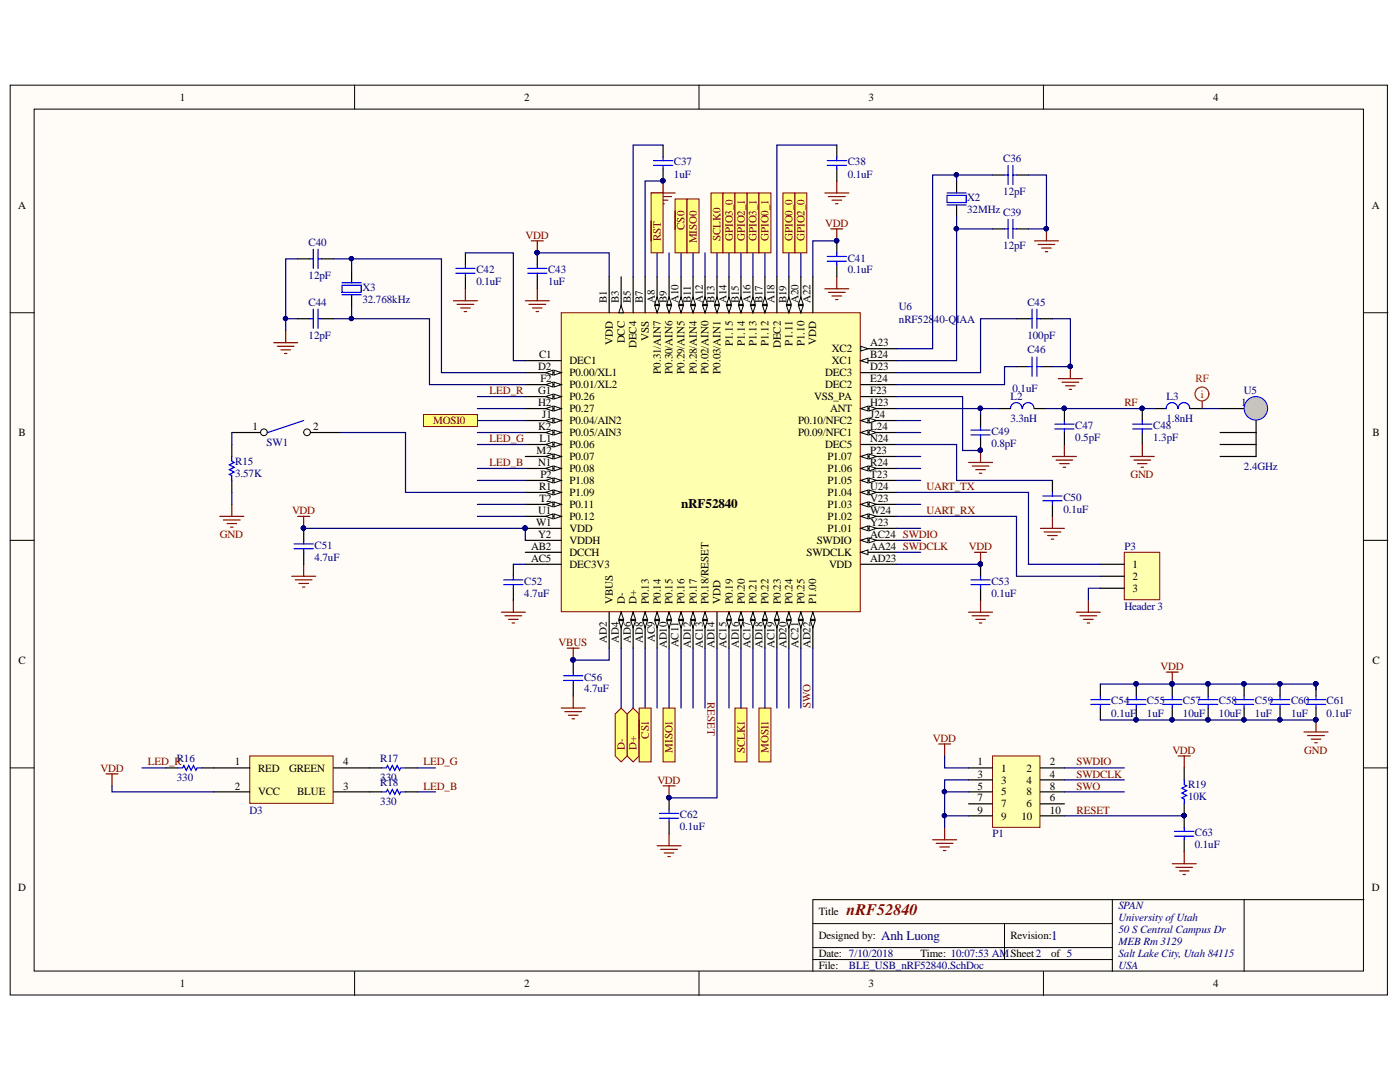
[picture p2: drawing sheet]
<svg xmlns="http://www.w3.org/2000/svg" width="279mm" height="216mm" viewBox="0 0 279 216" stroke-linecap="round" stroke-linejoin="round" font-family="sans-serif">
<defs><g id="words">
<text font-size="3.2" fill="#800000" x="168.9" y="182.7">nRF52840</text>
<text font-size="2.6" x="135.9" y="101.3">nRF52840</text>
<g font-size="2.6" fill="#000080">
<text x="175.9" y="187.6">Anh Luong</text>
<text x="209.8" y="187.6">1</text>
</g>
<g font-size="2.2">
<text x="35.9" y="20.1">1</text>
<text x="104.6" y="20.1">2</text>
<text x="173.3" y="20.1">3</text>
<text x="242.1" y="20.1">4</text>
<text x="3.6" y="41.6">A</text>
<text x="273.8" y="41.6">A</text>
<text x="121.1" y="60.5" transform="rotate(-90 121.1 60.5)">B1</text>
<text x="123.5" y="60.5" transform="rotate(-90 123.5 60.5)">B3</text>
<text x="125.9" y="60.5" transform="rotate(-90 125.9 60.5)">B5</text>
<text x="128.3" y="60.5" transform="rotate(-90 128.3 60.5)">B7</text>
<text x="130.7" y="60.5" transform="rotate(-90 130.7 60.5)">A8</text>
<text x="133.1" y="60.5" transform="rotate(-90 133.1 60.5)">B9</text>
<text x="135.4" y="60.5" transform="rotate(-90 135.4 60.5)">A10</text>
<text x="137.9" y="60.5" transform="rotate(-90 137.9 60.5)">B11</text>
<text x="140.2" y="60.5" transform="rotate(-90 140.2 60.5)">A12</text>
<text x="142.6" y="60.5" transform="rotate(-90 142.6 60.5)">B13</text>
<text x="145" y="60.5" transform="rotate(-90 145 60.5)">A14</text>
<text x="147.4" y="60.5" transform="rotate(-90 147.4 60.5)">B15</text>
<text x="149.8" y="60.5" transform="rotate(-90 149.8 60.5)">A16</text>
<text x="152.2" y="60.5" transform="rotate(-90 152.2 60.5)">B17</text>
<text x="154.5" y="60.5" transform="rotate(-90 154.5 60.5)">A18</text>
<text x="157" y="60.5" transform="rotate(-90 157 60.5)">B19</text>
<text x="159.4" y="60.5" transform="rotate(-90 159.4 60.5)">A20</text>
<text x="161.7" y="60.5" transform="rotate(-90 161.7 60.5)">A22</text>
<text x="107.6" y="71.5">C1</text>
<text x="122.3" y="68.8" transform="rotate(-90 122.3 68.8)">VDD</text>
<text x="124.7" y="68.5" transform="rotate(-90 124.7 68.5)">DCC</text>
<text x="127" y="69.5" transform="rotate(-90 127 69.5)">DEC4</text>
<text x="129.5" y="68.1" transform="rotate(-90 129.5 68.1)">VSS</text>
<text x="146.3" y="69.1" transform="rotate(-90 146.3 69.1)">P1.15</text>
<text x="148.6" y="69.1" transform="rotate(-90 148.6 69.1)">P1.14</text>
<text x="151" y="69.1" transform="rotate(-90 151 69.1)">P1.13</text>
<text x="153.4" y="69.1" transform="rotate(-90 153.4 69.1)">P1.12</text>
<text x="155.8" y="69.5" transform="rotate(-90 155.8 69.5)">DEC2</text>
<text x="158.2" y="69" transform="rotate(-90 158.2 69)">P1.11</text>
<text x="160.5" y="69.1" transform="rotate(-90 160.5 69.1)">P1.10</text>
<text x="162.9" y="68.8" transform="rotate(-90 162.9 68.8)">VDD</text>
<text x="166" y="70.3">XC2</text>
<text x="173.7" y="71.5">B24</text>
<text x="173.7" y="69.1">A23</text>
<text x="107.4" y="73.9">D2</text>
<text x="107.8" y="76.3">F2</text>
<text x="113.7" y="72.7">DEC1</text>
<text x="113.7" y="75.1">P0.00/XL1</text>
<text x="113.7" y="77.5">P0.01/XL2</text>
<text x="131.9" y="74.6" transform="rotate(-90 131.9 74.6)">P0.31/AIN7</text>
<text x="134.2" y="74.6" transform="rotate(-90 134.2 74.6)">P0.30/AIN6</text>
<text x="136.6" y="74.6" transform="rotate(-90 136.6 74.6)">P0.29/AIN5</text>
<text x="139.1" y="74.6" transform="rotate(-90 139.1 74.6)">P0.28/AIN4</text>
<text x="141.4" y="74.6" transform="rotate(-90 141.4 74.6)">P0.02/AIN0</text>
<text x="143.8" y="74.6" transform="rotate(-90 143.8 74.6)">P0.03/AIN1</text>
<text x="164.7" y="77.5">DEC2</text>
<text x="164.7" y="75.1">DEC3</text>
<text x="166" y="72.7">XC1</text>
<text x="173.7" y="76.3">E24</text>
<text x="173.7" y="73.9">D23</text>
<text x="107.4" y="78.6">G1</text>
<text x="107.4" y="81.1">H2</text>
<text x="108.2" y="83.5">J1</text>
<text x="113.7" y="79.8">P0.26</text>
<text x="113.7" y="82.3">P0.27</text>
<text x="162.5" y="79.8">VSS_PA</text>
<text x="165.7" y="82.3">ANT</text>
<text x="173.7" y="78.6">F23</text>
<text x="173.7" y="81.1">H23</text>
<text x="173.7" y="83.5">J24</text>
<text x="247.7" y="81.1">1</text>
<text x="3.7" y="87">B</text>
<text x="50.4" y="85.8">1</text>
<text x="62.5" y="85.8">2</text>
<text x="107.4" y="85.8">K2</text>
<text x="107.7" y="88.2">L1</text>
<text x="113.7" y="84.7">P0.04/AIN2</text>
<text x="113.7" y="87">P0.05/AIN3</text>
<text x="113.7" y="89.4">P0.06</text>
<text x="159.3" y="87">P0.09/NFC1</text>
<text x="159.3" y="84.7">P0.10/NFC2</text>
<text x="164.7" y="89.4">DEC5</text>
<text x="173.7" y="85.8">L24</text>
<text x="173.7" y="88.2">N24</text>
<text x="273.9" y="87">B</text>
<text x="107.1" y="90.7">M2</text>
<text x="107.4" y="93">N1</text>
<text x="107.8" y="95.4">P2</text>
<text x="113.7" y="91.8">P0.07</text>
<text x="113.7" y="94.2">P0.08</text>
<text x="165.1" y="94.2">P1.06</text>
<text x="165.1" y="91.8">P1.07</text>
<text x="173.7" y="95.4">T23</text>
<text x="173.7" y="93">R24</text>
<text x="173.7" y="90.7">P23</text>
<text x="107.6" y="97.8">R1</text>
<text x="107.7" y="100.2">T2</text>
<text x="113.7" y="99">P1.09</text>
<text x="113.7" y="96.6">P1.08</text>
<text x="113.7" y="101.4">P0.11</text>
<text x="165.1" y="101.4">P1.03</text>
<text x="165.1" y="99">P1.04</text>
<text x="165.1" y="96.6">P1.05</text>
<text x="173.7" y="100.2">V23</text>
<text x="173.7" y="97.8">U24</text>
<text x="107" y="104.9">W1</text>
<text x="107.4" y="107.3">Y2</text>
<text x="107.4" y="102.6">U1</text>
<text x="113.7" y="106.1">VDD</text>
<text x="113.7" y="103.8">P0.12</text>
<text x="165.1" y="106.1">P1.01</text>
<text x="165.1" y="103.8">P1.02</text>
<text x="173.7" y="107.3">AC24 SWDIO</text>
<text x="173.7" y="104.9">Y23</text>
<text x="173.7" y="102.6">W24</text>
<text x="106" y="109.8">AB2</text>
<text x="106" y="112.1">AC5</text>
<text x="113.7" y="108.6">VDDH</text>
<text x="113.7" y="110.9">DCCH</text>
<text x="113.7" y="113.3">DEC3V3</text>
<text x="161" y="110.9">SWDCLK</text>
<text x="163" y="108.6">SWDIO</text>
<text x="165.5" y="113.3">VDD</text>
<text x="173.7" y="109.8">AA24 SWDCLK</text>
<text x="173.7" y="112.1">AD23</text>
<text x="226" y="113.3">1</text>
<text x="226" y="115.7">2</text>
<text x="226" y="118.1">3</text>
<text x="122.3" y="120.5" transform="rotate(-90 122.3 120.5)">VBUS</text>
<text x="124.7" y="120.5" transform="rotate(-90 124.7 120.5)">D-</text>
<text x="127" y="120.5" transform="rotate(-90 127 120.5)">D+</text>
<text x="129.5" y="120.5" transform="rotate(-90 129.5 120.5)">P0.13</text>
<text x="131.9" y="120.5" transform="rotate(-90 131.9 120.5)">P0.14</text>
<text x="134.2" y="120.5" transform="rotate(-90 134.2 120.5)">P0.15</text>
<text x="136.6" y="120.5" transform="rotate(-90 136.6 120.5)">P0.16</text>
<text x="139.1" y="120.5" transform="rotate(-90 139.1 120.5)">P0.17</text>
<text x="141.4" y="120.5" transform="rotate(-90 141.4 120.5)">P0.18/RESET</text>
<text x="143.8" y="120.5" transform="rotate(-90 143.8 120.5)">VDD</text>
<text x="146.3" y="120.5" transform="rotate(-90 146.3 120.5)">P0.19</text>
<text x="148.6" y="120.5" transform="rotate(-90 148.6 120.5)">P0.20</text>
<text x="151" y="120.5" transform="rotate(-90 151 120.5)">P0.21</text>
<text x="153.4" y="120.5" transform="rotate(-90 153.4 120.5)">P0.22</text>
<text x="155.8" y="120.5" transform="rotate(-90 155.8 120.5)">P0.23</text>
<text x="158.2" y="120.5" transform="rotate(-90 158.2 120.5)">P0.24</text>
<text x="160.5" y="120.5" transform="rotate(-90 160.5 120.5)">P0.25</text>
<text x="162.9" y="120.5" transform="rotate(-90 162.9 120.5)">P1.00</text>
<text x="121.1" y="128.3" transform="rotate(-90 121.1 128.3)">AD2</text>
<text x="123.5" y="128.3" transform="rotate(-90 123.5 128.3)">AD4</text>
<text x="125.9" y="128.3" transform="rotate(-90 125.9 128.3)">AD6</text>
<text x="128.3" y="128.3" transform="rotate(-90 128.3 128.3)">AD8</text>
<text x="130.7" y="128.1" transform="rotate(-90 130.7 128.1)">AC9</text>
<text x="133.1" y="129.4" transform="rotate(-90 133.1 129.4)">AD10</text>
<text x="135.4" y="129.1" transform="rotate(-90 135.4 129.1)">AC11</text>
<text x="137.9" y="129.4" transform="rotate(-90 137.9 129.4)">AD12</text>
<text x="140.2" y="129.2" transform="rotate(-90 140.2 129.2)">AC13</text>
<text x="142.6" y="129.4" transform="rotate(-90 142.6 129.4)">AD14</text>
<text x="145" y="129.2" transform="rotate(-90 145 129.2)">AC15</text>
<text x="147.4" y="129.4" transform="rotate(-90 147.4 129.4)">AD16</text>
<text x="149.8" y="129.2" transform="rotate(-90 149.8 129.2)">AC17</text>
<text x="152.2" y="129.4" transform="rotate(-90 152.2 129.4)">AD18</text>
<text x="154.5" y="129.2" transform="rotate(-90 154.5 129.2)">AC19</text>
<text x="157" y="129.4" transform="rotate(-90 157 129.4)">AD20</text>
<text x="159.4" y="129.2" transform="rotate(-90 159.4 129.2)">AC21</text>
<text x="161.7" y="129.4" transform="rotate(-90 161.7 129.4)">AD22</text>
<text x="3.7" y="132.4">C</text>
<text x="273.9" y="132.4">C</text>
<text x="46.9" y="152.7">1</text>
<text x="51.5" y="154">RED</text>
<text x="57.7" y="154">GREEN</text>
<text x="68.5" y="152.7">4</text>
<text x="195.1" y="152.7">1</text>
<text x="195.1" y="155.2">3</text>
<text x="199.8" y="154">1</text>
<text x="204.9" y="154">2</text>
<text x="209.5" y="152.7">2</text>
<text x="209.5" y="155.2">4</text>
<text x="46.9" y="157.5">2</text>
<text x="51.5" y="158.7">VCC</text>
<text x="59.3" y="158.7">BLUE</text>
<text x="68.5" y="157.5">3</text>
<text x="195.1" y="157.5">5</text>
<text x="195.1" y="159.9">7</text>
<text x="199.8" y="156.4">3</text>
<text x="199.8" y="158.7">5</text>
<text x="199.8" y="161.1">7</text>
<text x="204.9" y="156.4">4</text>
<text x="204.9" y="161.1">6</text>
<text x="204.9" y="158.7">8</text>
<text x="209.5" y="159.9">6</text>
<text x="209.5" y="157.5">8</text>
<text x="195.1" y="162.4">9</text>
<text x="199.8" y="163.5">9</text>
<text x="203.9" y="163.5">10</text>
<text x="209.5" y="162.4">10</text>
<text x="3.6" y="177.8">D</text>
<text x="273.8" y="177.8">D</text>
<text x="163.4" y="182.7">Title</text>
<text x="163.4" y="187.4">Designed by:</text>
<text x="163.4" y="191">Date: 7/10/2018</text>
<text x="183.7" y="191">Time: 10:07:53 AMSheet2</text>
<text x="201.7" y="187.4">Revision:</text>
<text x="209.8" y="191">of 5</text>
<text x="35.9" y="196.9">1</text>
<text x="104.6" y="196.9">2</text>
<text x="163.4" y="193.4">File:</text>
<text x="173.3" y="196.9">3</text>
<text x="242.1" y="196.9">4</text>
</g>
<g font-size="2.2" fill="#000080">
<text x="134.5" y="33">C37</text>
<text x="134.5" y="35.4">1uF</text>
<text x="169.2" y="33">C38</text>
<text x="169.2" y="35.4">0.1uF</text>
<text x="200.2" y="32.3">C36</text>
<text x="193" y="40.2">X2</text>
<text x="200.2" y="39">12pF</text>
<text x="193" y="42.5">32MHz C39</text>
<text x="61.6" y="49.1">C40</text>
<text x="169.2" y="52.2">C41</text>
<text x="200.2" y="49.7">12pF</text>
<text x="61.6" y="55.7">12pF</text>
<text x="72.3" y="58.1">X3</text>
<text x="95.1" y="54.5">C42</text>
<text x="95.1" y="56.9">0.1uF</text>
<text x="109.4" y="54.5">C43</text>
<text x="109.4" y="56.9">1uF</text>
<text x="169.2" y="54.5">0.1uF</text>
<text x="61.6" y="61">C44</text>
<text x="72.3" y="60.5">32.768kHz</text>
<text x="179.4" y="61.9">U6</text>
<text x="179.4" y="64.4">nRF52840-QI</text>
<text x="191.5" y="64.4">AA</text>
<text x="205" y="61">C45</text>
<text x="61.6" y="67.7">12pF</text>
<text x="205" y="70.5">C46</text>
<text x="205" y="67.7">100pF</text>
<text x="201.7" y="79.8">L2</text>
<text x="202.1" y="78.1">0.1uF</text>
<text x="232.8" y="79.8">L3</text>
<text x="248.3" y="78.6">U5</text>
<text x="53.2" y="89">SW1</text>
<text x="197.8" y="86.8">C49</text>
<text x="197.8" y="89.2">0.8pF</text>
<text x="201.7" y="84.1">3.3nH</text>
<text x="214.6" y="85.6">C47</text>
<text x="214.6" y="87.9">0.5pF</text>
<text x="230.2" y="85.6">C48</text>
<text x="230.2" y="87.9">1.3pF</text>
<text x="232.8" y="84.1">1.8nH</text>
<text x="46.9" y="92.8">R15</text>
<text x="46.9" y="95.1">3.57K</text>
<text x="248.3" y="93.7">2.4GHz</text>
<text x="212.2" y="100">C50</text>
<text x="212.2" y="102.3">0.1uF</text>
<text x="62.8" y="109.5">C51</text>
<text x="62.8" y="111.9">4.7uF</text>
<text x="224.4" y="109.8">P3</text>
<text x="104.6" y="116.7">C52</text>
<text x="104.6" y="119.1">4.7uF</text>
<text x="197.8" y="116.7">C53</text>
<text x="197.8" y="119.1">0.1uF</text>
<text x="224.4" y="121.7">Header 3</text>
<text x="116.6" y="135.8">C56</text>
<text x="116.6" y="138.2">4.7uF</text>
<text x="221.8" y="140.5">C54</text>
<text x="221.8" y="143">0.1uF</text>
<text x="228.9" y="140.5">C55</text>
<text x="228.9" y="143">1uF</text>
<text x="236.1" y="140.5">C57</text>
<text x="236.1" y="143">10uF</text>
<text x="243.3" y="140.5">C58</text>
<text x="243.3" y="143">10uF</text>
<text x="250.5" y="140.5">C59</text>
<text x="250.5" y="143">1uF</text>
<text x="257.7" y="140.5">C60</text>
<text x="257.7" y="143">1uF</text>
<text x="264.8" y="140.5">C61</text>
<text x="264.8" y="143">0.1uF</text>
<text x="35.3" y="152">R16</text>
<text x="35.3" y="155.9">330</text>
<text x="75.9" y="152">R17</text>
<text x="75.9" y="155.9">330</text>
<text x="75.9" y="156.9">R18</text>
<text x="75.9" y="160.7">330</text>
<text x="237.1" y="157.3">R19</text>
<text x="237.1" y="159.7">10K</text>
<text x="49.8" y="162.4">D3</text>
<text x="135.7" y="163.3">C62</text>
<text x="135.7" y="165.7">0.1uF</text>
<text x="198.1" y="167.1">P1</text>
<text x="238.4" y="166.8">C63</text>
<text x="238.4" y="169.2">0.1uF</text>
<text x="223.2" y="181.5">SPAN</text>
<text x="223.2" y="183.8">University ofUtah</text>
<text x="223.2" y="186.2">50 S Central Campus Dr</text>
<text x="223.2" y="188.6">MEB Rm 3129</text>
<text x="223.2" y="191">Salt Lake City, Utah 84115</text>
<text x="169.4" y="193.4">BLE_USB_nRF52840.SchDoc</text>
<text x="223.2" y="193.4">USA</text>
</g>
<g font-size="2.2" fill="#800000">
<text x="104.9" y="47.6">VDD</text>
<text x="136.6" y="45.8" transform="rotate(-90 136.6 45.8)">CS0</text>
<text x="164.7" y="45.2">VDD</text>
<text x="131.9" y="48" transform="rotate(-90 131.9 48)">RST</text>
<text x="139.1" y="48.5" transform="rotate(-90 139.1 48.5)">MISO0</text>
<text x="143.8" y="48" transform="rotate(-90 143.8 48)">SCLK0</text>
<text x="146.3" y="48" transform="rotate(-90 146.3 48)">GPIO3_0</text>
<text x="148.6" y="48" transform="rotate(-90 148.6 48)">GPIO2_1</text>
<text x="151" y="48" transform="rotate(-90 151 48)">GPIO3_1</text>
<text x="153.4" y="48" transform="rotate(-90 153.4 48)">GPIO0_1</text>
<text x="158.2" y="48" transform="rotate(-90 158.2 48)">GPIO0_0</text>
<text x="160.5" y="48" transform="rotate(-90 160.5 48)">GPIO2_0</text>
<text x="97.7" y="78.6">LED_R</text>
<text x="224.4" y="81.1">RF</text>
<text x="86.4" y="84.7">MOSI0</text>
<text x="97.7" y="88.2">LED_G</text>
<text x="97.7" y="93">LED_B</text>
<text x="225.6" y="95.4">GND</text>
<text x="184.9" y="97.8">UART_TX</text>
<text x="43.9" y="107.3">GND</text>
<text x="58.3" y="102.6">VDD</text>
<text x="184.9" y="102.6">UART_RX</text>
<text x="193.4" y="109.8">VDD</text>
<text x="111.5" y="128.9">VBUS</text>
<text x="231.6" y="133.6">VDD</text>
<text x="141.2" y="140.1" transform="rotate(90 141.2 140.1)">RESET</text>
<text x="161.7" y="141.3" transform="rotate(-90 161.7 141.3)">SWO</text>
<text x="124.7" y="149.7" transform="rotate(-90 124.7 149.7)">D-</text>
<text x="127" y="149.7" transform="rotate(-90 127 149.7)">D+</text>
<text x="129.5" y="147.4" transform="rotate(-90 129.5 147.4)">CS1</text>
<text x="186.2" y="148">VDD</text>
<text x="20" y="154">VDD</text>
<text x="29.5" y="152.7">LED_R</text>
<text x="84.5" y="152.7">LED_G</text>
<text x="134.2" y="150.2" transform="rotate(-90 134.2 150.2)">MISO1</text>
<text x="148.6" y="150.3" transform="rotate(-90 148.6 150.3)">SCLK1</text>
<text x="153.4" y="150.2" transform="rotate(-90 153.4 150.2)">MOSI1</text>
<text x="214.8" y="152.7">SWDIO</text>
<text x="214.8" y="155.2">SWDCLK</text>
<text x="234" y="150.4">VDD</text>
<text x="260.3" y="150.4">GND</text>
<text x="84.5" y="157.5">LED_B</text>
<text x="131.2" y="156.4">VDD</text>
<text x="214.8" y="157.5">SWO</text>
<text x="214.8" y="162.4">RESET</text>
</g>
<g font-size="2.2" fill="#f00">
<text x="238.6" y="76.3">RF</text>
<text x="239.6" y="79.4">i</text>
</g>
</g></defs>
<g fill="#fffcf8" stroke="#000" stroke-width=".2">
<path d="M2 17h274.9v181.5h-274.9z"/>
<path d="M6.8 21.8h265.3v172h-265.3z"/>
</g>
<g fill="none" stroke="#000" stroke-width=".2">
<path d="M70.8 17v4.8M139.5 17v4.8M208.2 17v4.8M2 62.4h4.8M272.2 62.4h4.8M2 107.8h4.8M272.2 107.8h4.8M2 153.2h4.8M272.2 153.2h4.8M222 179.5v14.4M248.3 179.5h-86.1v14.4M272.2 179.5h-23.9v14.4"/>
<path d="M70.8 193.9v4.7M139.5 193.9v4.7M162.2 184.3h59.8M162.2 191.5h59.8M162.2 189.1h59.8M200.5 184.3v7.2M208.2 193.9v4.7"/>
</g>
<g fill="none" stroke="#800000" stroke-width=".24">
<path d="M129.9 38.5h4.8M130.7 39.2h3.3M131.4 39.9h1.9M132.3 36.1v2.4M164.6 38.5h4.8M165.3 39.2h3.4M166 39.9h2M167 36.1v2.4M92.9 57.6v2.4M106 48.1h2.4M107.2 48.1v2.4M107.2 57.6v2.4"/>
<path d="M132.1 40.7h.5M164.6 57.6h4.8M165.3 58.3h3.4M165.8 45.7h2.4M166 59.1h2M166.8 40.7h.4M166.8 59.8h.4M167 45.7v2.4M167 55.2v2.4M206.5 48.1h4.7M207.2 48.8h3.3M207.9 49.5h1.9"/>
<path d="M208.6 50.2h.5M208.8 45.7v2.4M54.6 68.4h4.8M55.3 69.1h3.4M56.1 69.8h1.9M56.8 70.5h.5M57 66v2.4M90.5 60h4.8M91.2 60.7h3.4M91.9 61.4h1.9M92.6 62.2h.5M104.8 60h4.8"/>
<path d="M105.6 60.7h3.3M106.3 61.4h1.9M107 62.2h.5M211.2 75.6h4.8M211.9 76.3h3.4M212.7 77h1.9M213.4 77.7h.5M213.6 73.2v2.4M193.3 92.3h4.8M194 93h3.4M194.7 93.7h1.9M195.5 94.4h.4"/>
<path d="M195.7 89.9v2.4M210 91.1h4.8M210.8 91.8h3.3M211.5 92.5h1.9M212.2 93.2h.5M212.4 88.7v2.4M58.2 115h4.8M58.9 115.7h3.4M59.4 103h2.4M59.7 116.4h1.9M60.4 117.1h.4M60.6 103v2.4"/>
<path d="M60.6 112.6v2.4M102.4 119.8v2.4M194.5 110.2h2.4M195.7 110.2v2.4M195.7 119.8v2.4M207.6 105.4h4.8M208.4 106.1h3.3M209.1 106.9h1.9M209.8 107.6h.5M210 103v2.4M100.1 122.2h4.7M100.8 122.9h3.3"/>
<path d="M101.5 123.6h1.9M102.2 124.3h.5M113.2 129.3h2.4M114.4 129.3v2.4M114.4 138.9v2.4M193.3 122.2h4.8M194 122.9h3.4M194.7 123.6h1.9M195.5 124.3h.4M112 141.3h4.8M112.7 142h3.4M113.4 142.7h2"/>
<path d="M114.2 143.4h.4M132.3 156.8h2.4M133.5 156.8v2.4M131.1 168.8h4.8M131.9 169.5h3.3M132.6 170.2h1.9M133.3 170.9h.5M133.5 166.4v2.4"/>
</g>
<path d="M167 28.9v2.4M167 33.7v2.4M190.9 36.1v2.4M70.2 54v2.4M70.2 58.8v2.4M190.9 40.9v2.4M202.9 73.2h2.4M207.6 73.2h2.4M210 95.9v2.4M210 100.6v2.4" fill="none" stroke="#000" stroke-width=".24"/>
<g fill="none" stroke="#00f" stroke-width=".24">
<path d="M165.1 33h3.8M165.1 32.1h3.8M167 31.3v.8M167 33v.7M189 39h3.8v1.4h-3.8zM189 38.5h3.8M68.3 56.9h3.8v1.4h-3.8zM68.3 56.4h3.8M68.3 58.8h3.8M189 40.9h3.8M205.3 73.2h.7M206 71.2v3.9"/>
<path d="M206.9 71.2v3.9M206.9 73.2h.7M208.1 99.9h3.8M208.1 99h3.8M210 98.3v.7M210 99.9v.7"/>
</g>
<g fill="#000080" stroke="#000080" stroke-width=".2">
<circle cx="107.2" cy="50.4" r=".43"/>
<circle cx="132.3" cy="36.1" r=".43"/>
<circle cx="213.6" cy="73.1" r=".43"/>
<circle cx="114.4" cy="131.7" r=".43"/>
<circle cx="60.6" cy="105.4" r=".43"/>
<circle cx="208.8" cy="45.6" r=".43"/>
<circle cx="133.5" cy="159.2" r=".43"/>
<circle cx="195.6" cy="112.5" r=".43"/>
<circle cx="167" cy="48" r=".43"/>
<circle cx="195.6" cy="89.8" r=".43"/>
</g>
<path d="M112 62.4h59.7v59.7h-59.7z" fill="#ffffb0" stroke="#800000" stroke-width=".2"/>
<path d="M104.8 72h7.2M171.8 79.1h7.2M171.8 81.5h7.2M104.8 105.4h7.2" fill="none" stroke="#000" stroke-width=".24"/>
<circle cx="104.8" cy="105.4" r=".43" fill="#000080" stroke="#000080" stroke-width=".2"/>
<path d="M171.8 81.5l1.4-.5v1z" fill="#fffcf8"/>
<path d="M171.8 81.5l1.4-.5v1z" fill="none" stroke="#000" stroke-width=".2"/>
<path d="M173.5 81l1.4 .5-1.4 .5z" fill="#fffcf8"/>
<path d="M173.5 81l1.4 .5-1.4 .5z" fill="none" stroke="#000" stroke-width=".2"/>
<path d="M171.8 76.7h7.2M171.8 74.4h7.2M171.8 72h7.2" fill="none" stroke="#000" stroke-width=".24"/>
<path d="M171.8 72l1.4-.5v.9z" fill="#fffcf8"/>
<path d="M171.8 72l1.4-.5v.9z" fill="none" stroke="#000" stroke-width=".2"/>
<path d="M171.8 69.6h7.2" fill="none" stroke="#000" stroke-width=".24"/>
<path d="M171.8 69.1l1.4 .5-1.4 .5z" fill="#fffcf8"/>
<path d="M171.8 69.1l1.4 .5-1.4 .5z" fill="none" stroke="#000" stroke-width=".2"/>
<path d="M159.8 55.2v7.2M162.2 55.2v7.2" fill="none" stroke="#000" stroke-width=".24"/>
<path d="M159.4 61h.9l-.5 1.4z" fill="#fffcf8"/>
<path d="M159.4 61h.9l-.5 1.4z" fill="none" stroke="#000" stroke-width=".2"/>
<path d="M159.8 59.3l.5 1.4h-.9z" fill="#fffcf8"/>
<path d="M159.8 59.3l.5 1.4h-.9z" fill="none" stroke="#000" stroke-width=".2"/>
<path d="M104.8 74.4h7.2" fill="none" stroke="#000" stroke-width=".24"/>
<path d="M110.6 73.9l1.4 .5-1.4 .4z" fill="#fffcf8"/>
<path d="M110.6 73.9l1.4 .5-1.4 .4z" fill="none" stroke="#000" stroke-width=".2"/>
<path d="M108.9 74.4l1.4-.5v.9z" fill="#fffcf8"/>
<path d="M108.9 74.4l1.4-.5v.9z" fill="none" stroke="#000" stroke-width=".2"/>
<path d="M104.8 76.7h7.2" fill="none" stroke="#000" stroke-width=".24"/>
<path d="M110.6 76.3l1.4 .4-1.4 .5z" fill="#fffcf8"/>
<path d="M110.6 76.3l1.4 .4-1.4 .5z" fill="none" stroke="#000" stroke-width=".2"/>
<path d="M108.9 76.7l1.4-.4v.9z" fill="#fffcf8"/>
<path d="M108.9 76.7l1.4-.4v.9z" fill="none" stroke="#000" stroke-width=".2"/>
<path d="M138.3 55.2v7.2" fill="none" stroke="#000" stroke-width=".24"/>
<path d="M137.8 61h1l-.5 1.4z" fill="#fffcf8"/>
<path d="M137.8 61h1l-.5 1.4z" fill="none" stroke="#000" stroke-width=".2"/>
<path d="M138.3 59.3l.5 1.4h-1z" fill="#fffcf8"/>
<path d="M138.3 59.3l.5 1.4h-1z" fill="none" stroke="#000" stroke-width=".2"/>
<path d="M121.6 55.2v7.2M124 55.2v7.2M126.4 55.2v7.2M128.7 55.2v7.2" fill="none" stroke="#000" stroke-width=".24"/>
<path d="M124 61l.4 1.4h-.9z" fill="#fffcf8"/>
<path d="M124 61l.4 1.4h-.9z" fill="none" stroke="#000" stroke-width=".2"/>
<path d="M171.8 110.2h7.2" fill="none" stroke="#000" stroke-width=".24"/>
<path d="M171.8 110.2l1.4-.5v1z" fill="#fffcf8"/>
<path d="M171.8 110.2l1.4-.5v1z" fill="none" stroke="#000" stroke-width=".2"/>
<path d="M171.8 107.8h7.2" fill="none" stroke="#000" stroke-width=".24"/>
<path d="M171.8 107.8l1.4-.5v1z" fill="#fffcf8"/>
<path d="M171.8 107.8l1.4-.5v1z" fill="none" stroke="#000" stroke-width=".2"/>
<path d="M173.5 107.3l1.4 .5-1.4 .5z" fill="#fffcf8"/>
<path d="M173.5 107.3l1.4 .5-1.4 .5z" fill="none" stroke="#000" stroke-width=".2"/>
<path d="M171.8 105.4h7.2" fill="none" stroke="#000" stroke-width=".24"/>
<path d="M171.8 105.4l1.4-.5v1z" fill="#fffcf8"/>
<path d="M171.8 105.4l1.4-.5v1z" fill="none" stroke="#000" stroke-width=".2"/>
<path d="M173.5 104.9l1.4 .5-1.4 .5z" fill="#fffcf8"/>
<path d="M173.5 104.9l1.4 .5-1.4 .5z" fill="none" stroke="#000" stroke-width=".2"/>
<path d="M124 122.2v7.1" fill="none" stroke="#000" stroke-width=".24"/>
<path d="M124 122.2l.4 1.4h-.9z" fill="#fffcf8"/>
<path d="M124 122.2l.4 1.4h-.9z" fill="none" stroke="#000" stroke-width=".2"/>
<path d="M123.5 123.8h.9l-.4 1.5z" fill="#fffcf8"/>
<path d="M123.5 123.8h.9l-.4 1.5z" fill="none" stroke="#000" stroke-width=".2"/>
<path d="M145.5 122.2v7.1" fill="none" stroke="#000" stroke-width=".24"/>
<path d="M145.5 122.2l.5 1.4h-1z" fill="#fffcf8"/>
<path d="M145.5 122.2l.5 1.4h-1z" fill="none" stroke="#000" stroke-width=".2"/>
<path d="M145 123.8h1l-.5 1.5z" fill="#fffcf8"/>
<path d="M145 123.8h1l-.5 1.5z" fill="none" stroke="#000" stroke-width=".2"/>
<path d="M104.8 107.8h7.2M104.8 110.2h7.2M104.8 112.6h7.2M121.6 122.2v7.1M126.4 122.2v7.1" fill="none" stroke="#000" stroke-width=".24"/>
<path d="M126.4 122.2l.4 1.4h-.9z" fill="#fffcf8"/>
<path d="M126.4 122.2l.4 1.4h-.9z" fill="none" stroke="#000" stroke-width=".2"/>
<path d="M125.9 123.8h.9l-.4 1.5z" fill="#fffcf8"/>
<path d="M125.9 123.8h.9l-.4 1.5z" fill="none" stroke="#000" stroke-width=".2"/>
<path d="M147.9 122.2v7.1" fill="none" stroke="#000" stroke-width=".24"/>
<path d="M147.9 122.2l.5 1.4h-1z" fill="#fffcf8"/>
<path d="M147.9 122.2l.5 1.4h-1z" fill="none" stroke="#000" stroke-width=".2"/>
<path d="M147.4 123.8h1l-.5 1.5z" fill="#fffcf8"/>
<path d="M147.4 123.8h1l-.5 1.5z" fill="none" stroke="#000" stroke-width=".2"/>
<path d="M150.3 122.2v7.1" fill="none" stroke="#000" stroke-width=".24"/>
<path d="M150.3 122.2l.4 1.4h-.9z" fill="#fffcf8"/>
<path d="M150.3 122.2l.4 1.4h-.9z" fill="none" stroke="#000" stroke-width=".2"/>
<path d="M149.8 123.8h.9l-.4 1.5z" fill="#fffcf8"/>
<path d="M149.8 123.8h.9l-.4 1.5z" fill="none" stroke="#000" stroke-width=".2"/>
<path d="M152.7 122.2v7.1" fill="none" stroke="#000" stroke-width=".24"/>
<path d="M152.7 122.2l.4 1.4h-.9z" fill="#fffcf8"/>
<path d="M152.7 122.2l.4 1.4h-.9z" fill="none" stroke="#000" stroke-width=".2"/>
<path d="M152.2 123.8h.9l-.4 1.5z" fill="#fffcf8"/>
<path d="M152.2 123.8h.9l-.4 1.5z" fill="none" stroke="#000" stroke-width=".2"/>
<path d="M155 122.2v7.1" fill="none" stroke="#000" stroke-width=".24"/>
<path d="M155 122.2l.5 1.4h-.9z" fill="#fffcf8"/>
<path d="M155 122.2l.5 1.4h-.9z" fill="none" stroke="#000" stroke-width=".2"/>
<path d="M154.6 123.8h.9l-.5 1.5z" fill="#fffcf8"/>
<path d="M154.6 123.8h.9l-.5 1.5z" fill="none" stroke="#000" stroke-width=".2"/>
<path d="M157.4 122.2v7.1" fill="none" stroke="#000" stroke-width=".24"/>
<path d="M157.4 122.2l.5 1.4h-.9z" fill="#fffcf8"/>
<path d="M157.4 122.2l.5 1.4h-.9z" fill="none" stroke="#000" stroke-width=".2"/>
<path d="M157 123.8h.9l-.5 1.5z" fill="#fffcf8"/>
<path d="M157 123.8h.9l-.5 1.5z" fill="none" stroke="#000" stroke-width=".2"/>
<path d="M171.8 86.3h7.2M171.8 112.6h7.2" fill="none" stroke="#000" stroke-width=".24"/>
<path d="M171.8 86.3l1.4-.5v1z" fill="#fffcf8"/>
<path d="M171.8 86.3l1.4-.5v1z" fill="none" stroke="#000" stroke-width=".2"/>
<path d="M173.5 85.8l1.4 .5-1.4 .5z" fill="#fffcf8"/>
<path d="M173.5 85.8l1.4 .5-1.4 .5z" fill="none" stroke="#000" stroke-width=".2"/>
<path d="M104.8 98.3h7.2" fill="none" stroke="#000" stroke-width=".24"/>
<path d="M110.6 97.8l1.4 .5-1.4 .4z" fill="#fffcf8"/>
<path d="M110.6 97.8l1.4 .5-1.4 .4z" fill="none" stroke="#000" stroke-width=".2"/>
<path d="M108.9 98.3l1.4-.5v.9z" fill="#fffcf8"/>
<path d="M108.9 98.3l1.4-.5v.9z" fill="none" stroke="#000" stroke-width=".2"/>
<path d="M159.8 122.2v7.1" fill="none" stroke="#000" stroke-width=".24"/>
<path d="M159.8 122.2l.5 1.4h-.9z" fill="#fffcf8"/>
<path d="M159.8 122.2l.5 1.4h-.9z" fill="none" stroke="#000" stroke-width=".2"/>
<path d="M159.4 123.8h.9l-.5 1.5z" fill="#fffcf8"/>
<path d="M159.4 123.8h.9l-.5 1.5z" fill="none" stroke="#000" stroke-width=".2"/>
<path d="M162.2 122.2v7.1" fill="none" stroke="#000" stroke-width=".24"/>
<path d="M162.2 122.2l.5 1.4h-1z" fill="#fffcf8"/>
<path d="M162.2 122.2l.5 1.4h-1z" fill="none" stroke="#000" stroke-width=".2"/>
<path d="M161.7 123.8h1l-.5 1.5z" fill="#fffcf8"/>
<path d="M161.7 123.8h1l-.5 1.5z" fill="none" stroke="#000" stroke-width=".2"/>
<path d="M104.8 79.1h7.2" fill="none" stroke="#000" stroke-width=".24"/>
<path d="M110.6 78.7l1.4 .4-1.4 .5z" fill="#fffcf8"/>
<path d="M110.6 78.7l1.4 .4-1.4 .5z" fill="none" stroke="#000" stroke-width=".2"/>
<path d="M108.9 79.1l1.4-.4v.9z" fill="#fffcf8"/>
<path d="M108.9 79.1l1.4-.4v.9z" fill="none" stroke="#000" stroke-width=".2"/>
<path d="M104.8 81.5h7.2" fill="none" stroke="#000" stroke-width=".24"/>
<path d="M110.6 81l1.4 .5-1.4 .5z" fill="#fffcf8"/>
<path d="M110.6 81l1.4 .5-1.4 .5z" fill="none" stroke="#000" stroke-width=".2"/>
<path d="M108.9 81.5l1.4-.5v1z" fill="#fffcf8"/>
<path d="M108.9 81.5l1.4-.5v1z" fill="none" stroke="#000" stroke-width=".2"/>
<path d="M104.8 83.9h7.2" fill="none" stroke="#000" stroke-width=".24"/>
<path d="M110.6 83.4l1.4 .5-1.4 .5z" fill="#fffcf8"/>
<path d="M110.6 83.4l1.4 .5-1.4 .5z" fill="none" stroke="#000" stroke-width=".2"/>
<path d="M108.9 83.9l1.4-.5v1z" fill="#fffcf8"/>
<path d="M108.9 83.9l1.4-.5v1z" fill="none" stroke="#000" stroke-width=".2"/>
<path d="M104.8 86.3h7.2" fill="none" stroke="#000" stroke-width=".24"/>
<path d="M110.6 85.8l1.4 .5-1.4 .5z" fill="#fffcf8"/>
<path d="M110.6 85.8l1.4 .5-1.4 .5z" fill="none" stroke="#000" stroke-width=".2"/>
<path d="M108.9 86.3l1.4-.5v1z" fill="#fffcf8"/>
<path d="M108.9 86.3l1.4-.5v1z" fill="none" stroke="#000" stroke-width=".2"/>
<path d="M104.8 88.7h7.2" fill="none" stroke="#000" stroke-width=".24"/>
<path d="M110.6 88.2l1.4 .5-1.4 .5z" fill="#fffcf8"/>
<path d="M110.6 88.2l1.4 .5-1.4 .5z" fill="none" stroke="#000" stroke-width=".2"/>
<path d="M108.9 88.7l1.4-.5v1z" fill="#fffcf8"/>
<path d="M108.9 88.7l1.4-.5v1z" fill="none" stroke="#000" stroke-width=".2"/>
<path d="M104.8 91.1h7.2" fill="none" stroke="#000" stroke-width=".24"/>
<path d="M110.6 90.6l1.4 .5-1.4 .5z" fill="#fffcf8"/>
<path d="M110.6 90.6l1.4 .5-1.4 .5z" fill="none" stroke="#000" stroke-width=".2"/>
<path d="M108.9 91.1l1.4-.5v1z" fill="#fffcf8"/>
<path d="M108.9 91.1l1.4-.5v1z" fill="none" stroke="#000" stroke-width=".2"/>
<path d="M104.8 93.5h7.2" fill="none" stroke="#000" stroke-width=".24"/>
<path d="M110.6 93l1.4 .5-1.4 .5z" fill="#fffcf8"/>
<path d="M110.6 93l1.4 .5-1.4 .5z" fill="none" stroke="#000" stroke-width=".2"/>
<path d="M108.9 93.5l1.4-.5v1z" fill="#fffcf8"/>
<path d="M108.9 93.5l1.4-.5v1z" fill="none" stroke="#000" stroke-width=".2"/>
<path d="M104.8 95.9h7.2" fill="none" stroke="#000" stroke-width=".24"/>
<path d="M110.6 95.4l1.4 .5-1.4 .4z" fill="#fffcf8"/>
<path d="M110.6 95.4l1.4 .5-1.4 .4z" fill="none" stroke="#000" stroke-width=".2"/>
<path d="M108.9 95.9l1.4-.5v.9z" fill="#fffcf8"/>
<path d="M108.9 95.9l1.4-.5v.9z" fill="none" stroke="#000" stroke-width=".2"/>
<path d="M128.7 122.2v7.1" fill="none" stroke="#000" stroke-width=".24"/>
<path d="M128.7 122.2l.5 1.4h-.9z" fill="#fffcf8"/>
<path d="M128.7 122.2l.5 1.4h-.9z" fill="none" stroke="#000" stroke-width=".2"/>
<path d="M128.3 123.8h.9l-.5 1.5z" fill="#fffcf8"/>
<path d="M128.3 123.8h.9l-.5 1.5z" fill="none" stroke="#000" stroke-width=".2"/>
<path d="M131.1 122.2v7.1" fill="none" stroke="#000" stroke-width=".24"/>
<path d="M131.1 122.2l.5 1.4h-.9z" fill="#fffcf8"/>
<path d="M131.1 122.2l.5 1.4h-.9z" fill="none" stroke="#000" stroke-width=".2"/>
<path d="M130.7 123.8h.9l-.5 1.5z" fill="#fffcf8"/>
<path d="M130.7 123.8h.9l-.5 1.5z" fill="none" stroke="#000" stroke-width=".2"/>
<path d="M133.5 122.2v7.1" fill="none" stroke="#000" stroke-width=".24"/>
<path d="M133.5 122.2l.5 1.4h-.9z" fill="#fffcf8"/>
<path d="M133.5 122.2l.5 1.4h-.9z" fill="none" stroke="#000" stroke-width=".2"/>
<path d="M133.1 123.8h.9l-.5 1.5z" fill="#fffcf8"/>
<path d="M133.1 123.8h.9l-.5 1.5z" fill="none" stroke="#000" stroke-width=".2"/>
<path d="M135.9 122.2v7.1" fill="none" stroke="#000" stroke-width=".24"/>
<path d="M135.9 122.2l.5 1.4h-1z" fill="#fffcf8"/>
<path d="M135.9 122.2l.5 1.4h-1z" fill="none" stroke="#000" stroke-width=".2"/>
<path d="M135.4 123.8h1l-.5 1.5z" fill="#fffcf8"/>
<path d="M135.4 123.8h1l-.5 1.5z" fill="none" stroke="#000" stroke-width=".2"/>
<path d="M104.8 100.6h7.2" fill="none" stroke="#000" stroke-width=".24"/>
<path d="M110.6 100.2l1.4 .4-1.4 .5z" fill="#fffcf8"/>
<path d="M110.6 100.2l1.4 .4-1.4 .5z" fill="none" stroke="#000" stroke-width=".2"/>
<path d="M108.9 100.6l1.4-.4v.9z" fill="#fffcf8"/>
<path d="M108.9 100.6l1.4-.4v.9z" fill="none" stroke="#000" stroke-width=".2"/>
<path d="M104.8 103h7.2" fill="none" stroke="#000" stroke-width=".24"/>
<path d="M110.6 102.6l1.4 .4-1.4 .5z" fill="#fffcf8"/>
<path d="M110.6 102.6l1.4 .4-1.4 .5z" fill="none" stroke="#000" stroke-width=".2"/>
<path d="M108.9 103l1.4-.4v.9z" fill="#fffcf8"/>
<path d="M108.9 103l1.4-.4v.9z" fill="none" stroke="#000" stroke-width=".2"/>
<path d="M138.3 122.2v7.1" fill="none" stroke="#000" stroke-width=".24"/>
<path d="M138.3 122.2l.5 1.4h-1z" fill="#fffcf8"/>
<path d="M138.3 122.2l.5 1.4h-1z" fill="none" stroke="#000" stroke-width=".2"/>
<path d="M137.8 123.8h1l-.5 1.5z" fill="#fffcf8"/>
<path d="M137.8 123.8h1l-.5 1.5z" fill="none" stroke="#000" stroke-width=".2"/>
<path d="M140.7 122.2v7.1" fill="none" stroke="#000" stroke-width=".24"/>
<path d="M140.7 122.2l.5 1.4h-1z" fill="#fffcf8"/>
<path d="M140.7 122.2l.5 1.4h-1z" fill="none" stroke="#000" stroke-width=".2"/>
<path d="M140.2 123.8h1l-.5 1.5z" fill="#fffcf8"/>
<path d="M140.2 123.8h1l-.5 1.5z" fill="none" stroke="#000" stroke-width=".2"/>
<path d="M171.8 88.7h7.2M171.8 83.9h7.2" fill="none" stroke="#000" stroke-width=".24"/>
<path d="M171.8 83.9l1.4-.5v1z" fill="#fffcf8"/>
<path d="M171.8 83.9l1.4-.5v1z" fill="none" stroke="#000" stroke-width=".2"/>
<path d="M173.5 83.4l1.4 .5-1.4 .5z" fill="#fffcf8"/>
<path d="M173.5 83.4l1.4 .5-1.4 .5z" fill="none" stroke="#000" stroke-width=".2"/>
<path d="M143.1 55.2v7.2" fill="none" stroke="#000" stroke-width=".24"/>
<path d="M142.6 61h1l-.5 1.4z" fill="#fffcf8"/>
<path d="M142.6 61h1l-.5 1.4z" fill="none" stroke="#000" stroke-width=".2"/>
<path d="M143.1 59.3l.5 1.4h-1z" fill="#fffcf8"/>
<path d="M143.1 59.3l.5 1.4h-1z" fill="none" stroke="#000" stroke-width=".2"/>
<path d="M140.7 55.2v7.2" fill="none" stroke="#000" stroke-width=".24"/>
<path d="M140.2 61h1l-.5 1.4z" fill="#fffcf8"/>
<path d="M140.2 61h1l-.5 1.4z" fill="none" stroke="#000" stroke-width=".2"/>
<path d="M140.7 59.3l.5 1.4h-1z" fill="#fffcf8"/>
<path d="M140.7 59.3l.5 1.4h-1z" fill="none" stroke="#000" stroke-width=".2"/>
<path d="M135.9 55.2v7.2" fill="none" stroke="#000" stroke-width=".24"/>
<path d="M135.4 61h1l-.5 1.4z" fill="#fffcf8"/>
<path d="M135.4 61h1l-.5 1.4z" fill="none" stroke="#000" stroke-width=".2"/>
<path d="M135.9 59.3l.5 1.4h-1z" fill="#fffcf8"/>
<path d="M135.9 59.3l.5 1.4h-1z" fill="none" stroke="#000" stroke-width=".2"/>
<path d="M133.5 55.2v7.2" fill="none" stroke="#000" stroke-width=".24"/>
<path d="M133.1 61h.9l-.5 1.4z" fill="#fffcf8"/>
<path d="M133.1 61h.9l-.5 1.4z" fill="none" stroke="#000" stroke-width=".2"/>
<path d="M133.5 59.3l.5 1.4h-.9z" fill="#fffcf8"/>
<path d="M133.5 59.3l.5 1.4h-.9z" fill="none" stroke="#000" stroke-width=".2"/>
<path d="M131.1 55.2v7.2" fill="none" stroke="#000" stroke-width=".24"/>
<path d="M130.7 61h.9l-.5 1.4z" fill="#fffcf8"/>
<path d="M130.7 61h.9l-.5 1.4z" fill="none" stroke="#000" stroke-width=".2"/>
<path d="M131.1 59.3l.5 1.4h-.9z" fill="#fffcf8"/>
<path d="M131.1 59.3l.5 1.4h-.9z" fill="none" stroke="#000" stroke-width=".2"/>
<path d="M171.8 103h7.2M143.1 122.2v7.1" fill="none" stroke="#000" stroke-width=".24"/>
<path d="M171.8 103l1.4-.4v.9z" fill="#fffcf8"/>
<path d="M171.8 103l1.4-.4v.9z" fill="none" stroke="#000" stroke-width=".2"/>
<path d="M173.5 102.6l1.4 .4-1.4 .5z" fill="#fffcf8"/>
<path d="M173.5 102.6l1.4 .4-1.4 .5z" fill="none" stroke="#000" stroke-width=".2"/>
<path d="M171.8 100.6h7.2" fill="none" stroke="#000" stroke-width=".24"/>
<path d="M171.8 100.6l1.4-.4v.9z" fill="#fffcf8"/>
<path d="M171.8 100.6l1.4-.4v.9z" fill="none" stroke="#000" stroke-width=".2"/>
<path d="M173.5 100.2l1.4 .4-1.4 .5z" fill="#fffcf8"/>
<path d="M173.5 100.2l1.4 .4-1.4 .5z" fill="none" stroke="#000" stroke-width=".2"/>
<path d="M171.8 98.3h7.2" fill="none" stroke="#000" stroke-width=".24"/>
<path d="M171.8 98.3l1.4-.5v.9z" fill="#fffcf8"/>
<path d="M171.8 98.3l1.4-.5v.9z" fill="none" stroke="#000" stroke-width=".2"/>
<path d="M173.5 97.8l1.4 .5-1.4 .4z" fill="#fffcf8"/>
<path d="M173.5 97.8l1.4 .5-1.4 .4z" fill="none" stroke="#000" stroke-width=".2"/>
<path d="M171.8 95.9h7.2" fill="none" stroke="#000" stroke-width=".24"/>
<path d="M171.8 95.9l1.4-.5v.9z" fill="#fffcf8"/>
<path d="M171.8 95.9l1.4-.5v.9z" fill="none" stroke="#000" stroke-width=".2"/>
<path d="M173.5 95.4l1.4 .5-1.4 .4z" fill="#fffcf8"/>
<path d="M173.5 95.4l1.4 .5-1.4 .4z" fill="none" stroke="#000" stroke-width=".2"/>
<path d="M171.8 93.5h7.2" fill="none" stroke="#000" stroke-width=".24"/>
<path d="M171.8 93.5l1.4-.5v1z" fill="#fffcf8"/>
<path d="M171.8 93.5l1.4-.5v1z" fill="none" stroke="#000" stroke-width=".2"/>
<path d="M173.5 93l1.4 .5-1.4 .5z" fill="#fffcf8"/>
<path d="M173.5 93l1.4 .5-1.4 .5z" fill="none" stroke="#000" stroke-width=".2"/>
<path d="M171.8 91.1h7.2" fill="none" stroke="#000" stroke-width=".24"/>
<path d="M171.8 91.1l1.4-.5v1z" fill="#fffcf8"/>
<path d="M171.8 91.1l1.4-.5v1z" fill="none" stroke="#000" stroke-width=".2"/>
<path d="M173.5 90.6l1.4 .5-1.4 .5z" fill="#fffcf8"/>
<path d="M173.5 90.6l1.4 .5-1.4 .5z" fill="none" stroke="#000" stroke-width=".2"/>
<path d="M157.4 55.2v7.2" fill="none" stroke="#000" stroke-width=".24"/>
<path d="M157 61h.9l-.5 1.4z" fill="#fffcf8"/>
<path d="M157 61h.9l-.5 1.4z" fill="none" stroke="#000" stroke-width=".2"/>
<path d="M157.4 59.3l.5 1.4h-.9z" fill="#fffcf8"/>
<path d="M157.4 59.3l.5 1.4h-.9z" fill="none" stroke="#000" stroke-width=".2"/>
<path d="M152.7 55.2v7.2" fill="none" stroke="#000" stroke-width=".24"/>
<path d="M152.2 61h.9l-.4 1.4z" fill="#fffcf8"/>
<path d="M152.2 61h.9l-.4 1.4z" fill="none" stroke="#000" stroke-width=".2"/>
<path d="M152.7 59.3l.4 1.4h-.9z" fill="#fffcf8"/>
<path d="M152.7 59.3l.4 1.4h-.9z" fill="none" stroke="#000" stroke-width=".2"/>
<path d="M150.3 55.2v7.2" fill="none" stroke="#000" stroke-width=".24"/>
<path d="M149.8 61h.9l-.4 1.4z" fill="#fffcf8"/>
<path d="M149.8 61h.9l-.4 1.4z" fill="none" stroke="#000" stroke-width=".2"/>
<path d="M150.3 59.3l.4 1.4h-.9z" fill="#fffcf8"/>
<path d="M150.3 59.3l.4 1.4h-.9z" fill="none" stroke="#000" stroke-width=".2"/>
<path d="M147.9 55.2v7.2" fill="none" stroke="#000" stroke-width=".24"/>
<path d="M147.4 61h1l-.5 1.4z" fill="#fffcf8"/>
<path d="M147.4 61h1l-.5 1.4z" fill="none" stroke="#000" stroke-width=".2"/>
<path d="M147.9 59.3l.5 1.4h-1z" fill="#fffcf8"/>
<path d="M147.9 59.3l.5 1.4h-1z" fill="none" stroke="#000" stroke-width=".2"/>
<path d="M145.5 55.2v7.2" fill="none" stroke="#000" stroke-width=".24"/>
<path d="M145 61h1l-.5 1.4z" fill="#fffcf8"/>
<path d="M145 61h1l-.5 1.4z" fill="none" stroke="#000" stroke-width=".2"/>
<path d="M145.5 59.3l.5 1.4h-1z" fill="#fffcf8"/>
<path d="M145.5 59.3l.5 1.4h-1z" fill="none" stroke="#000" stroke-width=".2"/>
<g fill="none" stroke="#000" stroke-width=".24">
<path d="M132.3 28.9v2.4M132.3 33.7v2.4M198.1 34.9h2.4M202.9 34.9h2.4M59.4 51.7h2.4M64.2 51.7h2.4M92.9 50.5v2.3M92.9 55.2v2.4M107.2 50.5v2.3M107.2 55.2v2.4M155 55.2v7.2M167 48.1v2.4"/>
<path d="M167 52.8v2.4M198.1 45.7h2.4M202.9 45.7h2.4M59.4 63.6h2.4M64.2 63.6h2.4M202.9 63.6h2.4M207.6 63.6h2.4M195.7 82.7v2.4M195.7 87.5v2.4M199.3 81.5h2.4M206.5 81.5h2.3M212.4 81.5v2.4"/>
<path d="M212.4 86.3v2.4M228 81.5v2.4M228 86.3v2.4M230.4 81.5h2.4M237.5 81.5h2.4M60.6 105.4v2.4M60.6 110.2v2.4M102.4 112.6v2.4M102.4 117.4v2.4M195.7 112.6v2.4M195.7 117.4v2.4M114.4 131.7v2.4"/>
<path d="M114.4 136.5v2.4M133.5 159.2v2.4M133.5 164v2.4"/>
</g>
<g fill="#000080" stroke="#000080" stroke-width=".2">
<circle cx="104.8" cy="105.4" r=".43"/>
<circle cx="212.4" cy="81.5" r=".43"/>
<circle cx="195.6" cy="89.8" r=".43"/>
<circle cx="133.5" cy="159.2" r=".43"/>
<circle cx="167" cy="48" r=".43"/>
<circle cx="195.6" cy="112.5" r=".43"/>
<circle cx="60.6" cy="105.4" r=".43"/>
<circle cx="114.4" cy="131.7" r=".43"/>
<circle cx="132.3" cy="36.1" r=".43"/>
<circle cx="107.2" cy="50.4" r=".43"/>
<circle cx="227.9" cy="81.5" r=".43"/>
</g>
<g fill="none" stroke="#00f" stroke-width=".24">
<path d="M130.4 32.1h3.8M130.4 33h3.8M132.3 31.3v.8M132.3 33v.7M200.5 34.9h.7M201.2 33v3.8M202.1 33v3.8M202.1 34.9h.8M61.8 51.7h.7M62.5 49.7v3.9M63.5 49.7v3.9M63.5 51.7h.7"/>
<path d="M91 53.6h3.8M91 54.5h3.8M92.9 52.8v.8M92.9 54.5v.7M105.3 53.6h3.8M105.3 54.5h3.8M107.2 52.8v.8M107.2 54.5v.7M165.1 51.2h3.8M165.1 52.1h3.8M167 50.5v.7M167 52.1v.7"/>
<path d="M200.5 45.7h.7M201.2 43.8v3.8M202.1 43.8v3.8M202.1 45.7h.8M61.8 63.6h.7M62.5 61.7v3.8M63.5 61.7v3.8M63.5 63.6h.7M205.3 63.6h.7M206 61.7v3.8M206.9 63.6h.7M206.9 61.7v3.8"/>
<path d="M193.8 85.8h3.8M193.8 86.8h3.8M195.7 85.1v.7M195.7 86.8v.7M204 81.5a1.15 1.15 0 0 0-1.2-1.2 1.15 1.15 0 0 0-1.1 1.2M206.4 81.5a1.15 1.15 0 0 0-1.2-1.2 1.15 1.15 0 0 0-1.1 1.2M210.5 84.6h3.8M210.5 85.6h3.8M212.4 83.9v.7M212.4 85.6v.7M226.1 84.6h3.8M226.1 85.6h3.8"/>
<path d="M228 83.9v.7M228 85.6v.7M235 81.5a1.15 1.15 0 0 0-1.1-1.2 1.15 1.15 0 0 0-1.1 1.2M237.4 81.5a1.15 1.15 0 0 0-1.1-1.2 1.15 1.15 0 0 0-1.2 1.2M58.7 108.5h3.8M58.7 109.5h3.8M60.6 107.8v.7M60.6 109.5v.7M100.5 115.7h3.9M100.5 116.7h3.9M102.4 115v.7M102.4 116.7v.7"/>
<path d="M193.8 115.7h3.8M193.8 116.7h3.8M195.7 115v.7M195.7 116.7v.7M112.5 134.8h3.8M112.5 135.8h3.8M114.4 134.1v.7M114.4 135.8v.7M131.6 162.3h3.8M131.6 163.3h3.8M133.5 161.6v.7M133.5 163.3v.7"/>
</g>
<path d="M225.6 91.1h4.8M226.3 91.8h3.3M227 92.5h1.9M227.7 93.2h.5M228 88.7v2.4" fill="none" stroke="#800000" stroke-width=".24"/>
<path d="M49.8 150.8h16.7v9.5h-16.7z" fill="#ffffb0" stroke="#800000" stroke-width=".2"/>
<g fill="none" stroke="#000" stroke-width=".24">
<path d="M46.3 86.3h7.1M233.9 136.5v2.4M241.1 136.5v2.4M248.3 136.5v2.4M255.5 136.5v2.4M262.6 136.5v2.4M33.1 153.2h2.4M40.3 153.2h9.5M42.7 158h7.1M66.6 153.2h9.5M66.6 158h9.5M80.9 153.2h2.4"/>
<path d="M80.9 158h2.4M233.9 141.3v2.4M241.1 141.3v2.4M248.3 141.3v2.4M255.5 141.3v2.4M262.6 141.3v2.4"/>
</g>
<path d="M232.8 134.1h2.3M233.9 134.1v2.4M21.2 154.4h2.3M22.4 154.4v2.4M260.2 146.1h4.8M261 146.8h3.3M261.7 147.5h1.9M262.4 148.2h.5M262.6 143.7v2.4" fill="none" stroke="#800000" stroke-width=".24"/>
<g fill="none" stroke="#00f" stroke-width=".24">
<path d="M232 139.6h3.9M233.9 138.9v.7M239.2 139.6h3.8M241.1 138.9v.7M246.4 139.6h3.8M248.3 138.9v.7M253.6 139.6h3.8M255.5 138.9v.7M260.7 139.6h3.8M262.6 138.9v.7M35.5 153.2h1l.2-.5 .5 1 .5-1 .4 1 .5-1 .5 1 .2-.5h1M76.1 158h1l.2-.5 .5 1 .5-1 .5 1 .5-1 .4 1 .3-.5h.9"/>
<path d="M76.1 153.2h1l.2-.5 .5 1 .5-1 .5 1 .5-1 .4 1 .3-.5h.9M232 140.6h3.9M233.9 140.6v.7M239.2 140.6h3.8M241.1 140.6v.7M246.4 140.6h3.8M248.3 140.6v.7M253.6 140.6h3.8M255.5 140.6v.7M260.7 140.6h3.8M262.6 140.6v.7"/>
</g>
<g fill="#000080" stroke="#000080" stroke-width=".2">
<circle cx="233.9" cy="143.6" r=".43"/>
<circle cx="233.9" cy="136.4" r=".43"/>
<circle cx="241.1" cy="143.6" r=".43"/>
<circle cx="241.1" cy="136.4" r=".43"/>
<circle cx="248.2" cy="143.6" r=".43"/>
<circle cx="248.2" cy="136.4" r=".43"/>
<circle cx="255.4" cy="143.6" r=".43"/>
<circle cx="255.4" cy="136.4" r=".43"/>
<circle cx="262.6" cy="143.6" r=".43"/>
<circle cx="262.6" cy="136.4" r=".43"/>
</g>
<circle cx="52.7" cy="86.3" r=".67" fill="#fffcf8" stroke="#000" stroke-width=".2"/>
<path d="M60.6 86.3h7.2" fill="none" stroke="#000" stroke-width=".24"/>
<circle cx="61.3" cy="86.3" r=".67" fill="#fffcf8" stroke="#000" stroke-width=".2"/>
<path d="M46.3 91.1v.9l.4 .3-.9 .5 .9 .4-.9 .5 .9 .5-.9 .5 .5 .2v1M60.6 83.9l-7.2 2.4" fill="none" stroke="#00f" stroke-width=".24"/>
<path d="M46.3 88.7v2.4M46.3 95.9v2.4" fill="none" stroke="#000" stroke-width=".24"/>
<path d="M43.9 103h4.8M44.6 103.8h3.3M45.3 104.5h1.9M46 105.2h.5M46.3 100.6v2.4" fill="none" stroke="#800000" stroke-width=".24"/>
<g fill="#ffff80" stroke="#800000" stroke-width=".2">
<path d="M125.2 142.5l1.2-1.2 1.2 1.2v8.3l-1.2 1.2-1.2-1.2z" fill-rule="evenodd"/>
<path d="M122.8 142.5l1.2-1.2 1.2 1.2v8.3l-1.2 1.2-1.2-1.2z" fill-rule="evenodd"/>
</g>
<path d="M219.6 136.5v2.4M226.8 136.5v2.4M219.6 141.3v2.4M226.8 141.3v2.4" fill="none" stroke="#000" stroke-width=".24"/>
<path d="M217.7 139.6h3.8M219.6 138.9v.7M224.9 139.6h3.8M226.8 138.9v.7M217.7 140.6h3.8M219.6 140.6v.7M224.9 140.6h3.8M226.8 140.6v.7" fill="none" stroke="#00f" stroke-width=".24"/>
<g fill="#000080" stroke="#000080" stroke-width=".2">
<circle cx="226.7" cy="143.6" r=".43"/>
<circle cx="226.7" cy="136.4" r=".43"/>
</g>
<path d="M198.1 150.8h9.5v14.3h-9.5z" fill="#ffffb0" stroke="#800000" stroke-width=".2"/>
<g fill="none" stroke="#000" stroke-width=".24">
<path d="M193.3 153.2h4.8M193.3 155.6h4.8M193.3 158h4.8M207.6 153.2h4.8M207.6 155.6h4.8M207.6 158h4.8M236.3 153.2v2.4M193.3 160.4h4.8M193.3 162.8h4.8M207.6 160.4h4.8M207.6 162.8h4.8M236.3 160.4v4.8"/>
<path d="M236.3 167.6v2.4"/>
</g>
<g fill="none" stroke="#800000" stroke-width=".24">
<path d="M187.3 148.4h2.4M188.5 148.4v2.4M235.1 150.8h2.4M236.3 150.8v2.4M186.1 167.6h4.8M186.8 168.3h3.4M187.6 169h1.9M188.3 169.7h.5M188.5 165.2v2.4M233.9 172.3h4.8M234.7 173.1h3.3M235.4 173.8h1.9"/>
<path d="M236.1 174.5h.5M236.3 170v2.3"/>
</g>
<circle cx="236.3" cy="162.7" r=".43" fill="#000080" stroke="#000080" stroke-width=".2"/>
<path d="M236.3 155.6v1l.5 .2-.9 .5 .9 .5-.9 .4 .9 .5-.9 .5 .4 .2v1M234.4 165.9h3.8M234.4 166.9h3.8M236.3 165.2v.7M236.3 166.9v.7" fill="none" stroke="#00f" stroke-width=".24"/>
<g fill="none" stroke="#f00" stroke-width=".24">
<path d="M239.9 80.1v1.4"/>
<circle cx="239.9" cy="78.6" r="1.39"/>
</g>
<path d="M224.4 110.2h7.1v9.5h-7.1z" fill="#ffffb0" stroke="#800000" stroke-width=".2"/>
<path d="M219.6 112.6h4.8M219.6 115h4.8M219.6 117.4h4.8" fill="none" stroke="#000" stroke-width=".24"/>
<path d="M217.2 119.8v2.4M214.8 122.2h4.8M215.5 122.9h3.4M216.3 123.6h1.9M217 124.3h.4" fill="none" stroke="#800000" stroke-width=".24"/>
<g fill="#ffff80" stroke="#800000" stroke-width=".2">
<path d="M132.3 141.3h2.4v10.7h-2.4z" fill-rule="evenodd"/>
<path d="M146.7 141.3h2.4v10.7h-2.4z" fill-rule="evenodd"/>
<path d="M151.5 141.3h2.4v10.7h-2.4z" fill-rule="evenodd"/>
</g>
<g fill="none" stroke="#000080" stroke-width=".24">
<path d="M132.3 36.1h-3.6v19.1M132.3 28.9h-5.9v26.3M167 28.9h-12v26.3M190.9 34.9v1.2M198.1 34.9h-12v34.7h-7.1M205.3 34.9h3.5v10.8h-3.5M59.4 51.7h-2.4v14.3M66.6 51.7h21.5v22.7h16.7M70.2 51.7v2.3M92.9 50.5h9.5v21.5h2.4M107.2 50.5h14.4v4.7M131.1 50.5v4.7"/>
<path d="M133.5 50.5v4.7M135.9 50.5v4.7M138.3 50.5v4.7M140.7 50.5v4.7M143.1 50.5v4.7M145.5 50.5v4.7M147.9 50.5v4.7M150.3 50.5v4.7M152.7 50.5v4.7M157.4 50.5v4.7M159.8 50.5v4.7M167 48.1h-4.8v7.1"/>
<path d="M190.9 45.7v26.3h-11.9M190.9 43.3v2.4M190.9 45.7h7.2M57 63.6h2.4M66.6 63.6h19.1v13.1h19.1M70.2 61.2v2.4M95.3 79.1h9.5M179 79.1h13.1v10.8h3.6M202.9 63.6h-7.2v10.8h-16.7M202.9 73.2h-2.4v3.5h-21.5M210 63.6h3.6v9.6h-3.6M46.3 86.3v2.4"/>
<path d="M46.3 98.3v2.3M67.8 86.3h13.1v12h23.9M95.3 86.3h9.5M95.3 83.9h9.5M95.3 95.9h9.5M95.3 93.5h9.5M95.3 88.7h9.5M95.3 81.5h9.5M179 88.7h11.9v7.2h19.1M179 98.3h26.3v14.3h14.3M179 86.3h4.7M179 83.9h4.7"/>
<path d="M179 95.9h4.7M179 93.5h4.7M179 91.1h4.7M179 81.5h20.3M195.7 81.5v1.2M208.8 81.5h21.6M239.9 81.5h3.6M60.6 105.4h44.2v2.4M95.3 100.6h9.5M95.3 103h9.5M102.4 112.6h2.4M179 103h23.9v12h16.7"/>
<path d="M179 110.2h4.7M179 100.6h4.7M179 112.6h16.7M179 105.4h4.7M179 107.8h4.7M219.6 117.4h-2.4v2.4M121.6 129.3v2.4h-7.2M124 129.3v12M126.4 129.3v12M128.7 129.3v12M131.1 129.3v12M133.5 129.3v12"/>
<path d="M135.9 129.3v12M138.3 129.3v12M140.7 129.3v12M143.1 129.3v29.9h-9.6M145.5 129.3v12M147.9 129.3v12M150.3 129.3v12M152.7 129.3v12M155 129.3v12M157.4 129.3v12M159.8 129.3v12M162.2 129.3v12"/>
<path d="M219.6 136.5h43v1.2M22.4 156.8v1.2h20.3M28.3 153.2h4.8M83.3 153.2h3.6M83.3 158h3.6M188.5 150.8v2.4h4.8M188.5 158h4.8M193.3 155.6h-4.8v9.6M212.4 153.2h12M212.4 158h12M212.4 155.6h12M219.6 143.7h43"/>
<path d="M188.5 162.8h4.8M212.4 162.8h23.9"/>
</g>
<g fill="#000080" stroke="#000080" stroke-width=".2">
<circle cx="114.4" cy="131.7" r=".43"/>
<circle cx="132.3" cy="36.1" r=".43"/>
<circle cx="107.2" cy="50.4" r=".43"/>
<circle cx="195.6" cy="89.8" r=".43"/>
<circle cx="190.9" cy="34.9" r=".43"/>
<circle cx="70.1" cy="51.6" r=".43"/>
<circle cx="70.1" cy="63.6" r=".43"/>
<circle cx="57" cy="63.6" r=".43"/>
<circle cx="133.5" cy="159.2" r=".43"/>
<circle cx="195.6" cy="112.5" r=".43"/>
<circle cx="213.6" cy="73.1" r=".43"/>
<circle cx="167" cy="48" r=".43"/>
<circle cx="190.9" cy="45.6" r=".43"/>
<circle cx="195.6" cy="81.5" r=".43"/>
<circle cx="104.8" cy="105.4" r=".43"/>
<circle cx="60.6" cy="105.4" r=".43"/>
<circle cx="208.8" cy="45.6" r=".43"/>
<circle cx="212.4" cy="81.5" r=".43"/>
<circle cx="227.9" cy="81.5" r=".43"/>
<circle cx="262.6" cy="136.4" r=".43"/>
<circle cx="233.9" cy="136.4" r=".43"/>
<circle cx="241.1" cy="136.4" r=".43"/>
<circle cx="248.2" cy="136.4" r=".43"/>
<circle cx="255.4" cy="136.4" r=".43"/>
<circle cx="188.5" cy="158" r=".43"/>
<circle cx="188.5" cy="162.7" r=".43"/>
<circle cx="226.7" cy="136.4" r=".43"/>
<circle cx="226.7" cy="143.6" r=".43"/>
<circle cx="233.9" cy="143.6" r=".43"/>
<circle cx="241.1" cy="143.6" r=".43"/>
<circle cx="248.2" cy="143.6" r=".43"/>
<circle cx="255.4" cy="143.6" r=".43"/>
<circle cx="262.6" cy="143.6" r=".43"/>
<circle cx="236.3" cy="162.7" r=".43"/>
</g>
<g fill="#ffff80" stroke="#800000" stroke-width=".2">
<path d="M141.9 38.5h2.4v12h-2.4z" fill-rule="evenodd"/>
<path d="M144.3 38.5h2.4v12h-2.4z" fill-rule="evenodd"/>
<path d="M149.1 38.5h2.4v12h-2.4z" fill-rule="evenodd"/>
<path d="M127.6 141.3h2.3v10.7h-2.3z" fill-rule="evenodd"/>
</g>
<path d="M127.6 143.7v3.7" fill="none" stroke="#800000" stroke-width=".24"/>
<g fill="#ffff80" stroke="#800000" stroke-width=".2">
<path d="M84.5 82.7h10.8v2.4h-10.8z" fill-rule="evenodd"/>
<path d="M129.9 38.5h2.4v12h-2.4z" fill-rule="evenodd"/>
</g>
<path d="M129.9 44.1v4" fill="none" stroke="#800000" stroke-width=".24"/>
<path d="M134.7 39.7h2.4v10.8h-2.4z" fill-rule="evenodd" fill="#ffff80" stroke="#800000" stroke-width=".2"/>
<path d="M134.7 42.1v3.7" fill="none" stroke="#800000" stroke-width=".24"/>
<path d="M137.1 39.7h2.4v10.8h-2.4z" fill-rule="evenodd" fill="#ffff80" stroke="#800000" stroke-width=".2"/>
<path d="M243.5 81.5h7.2M243.5 91.1h7.2" fill="none" stroke="#000" stroke-width=".24"/>
<circle cx="250.6" cy="81.5" r="2.34" fill="#c0c0c0" stroke="#00f" stroke-width=".2"/>
<path d="M243.5 86.3h7.2M243.5 88.7h7.2M250.7 83.9v7.2" fill="none" stroke="#000" stroke-width=".24"/>
<g fill="#ffff80" stroke="#800000" stroke-width=".2">
<path d="M151.5 38.5h2.4v12h-2.4z" fill-rule="evenodd"/>
<path d="M146.7 38.5h2.4v12h-2.4z" fill-rule="evenodd"/>
<path d="M156.2 38.5h2.4v12h-2.4z" fill-rule="evenodd"/>
<path d="M158.6 38.5h2.4v12h-2.4z" fill-rule="evenodd"/>
</g>
<use href="#words"/>
</svg>
